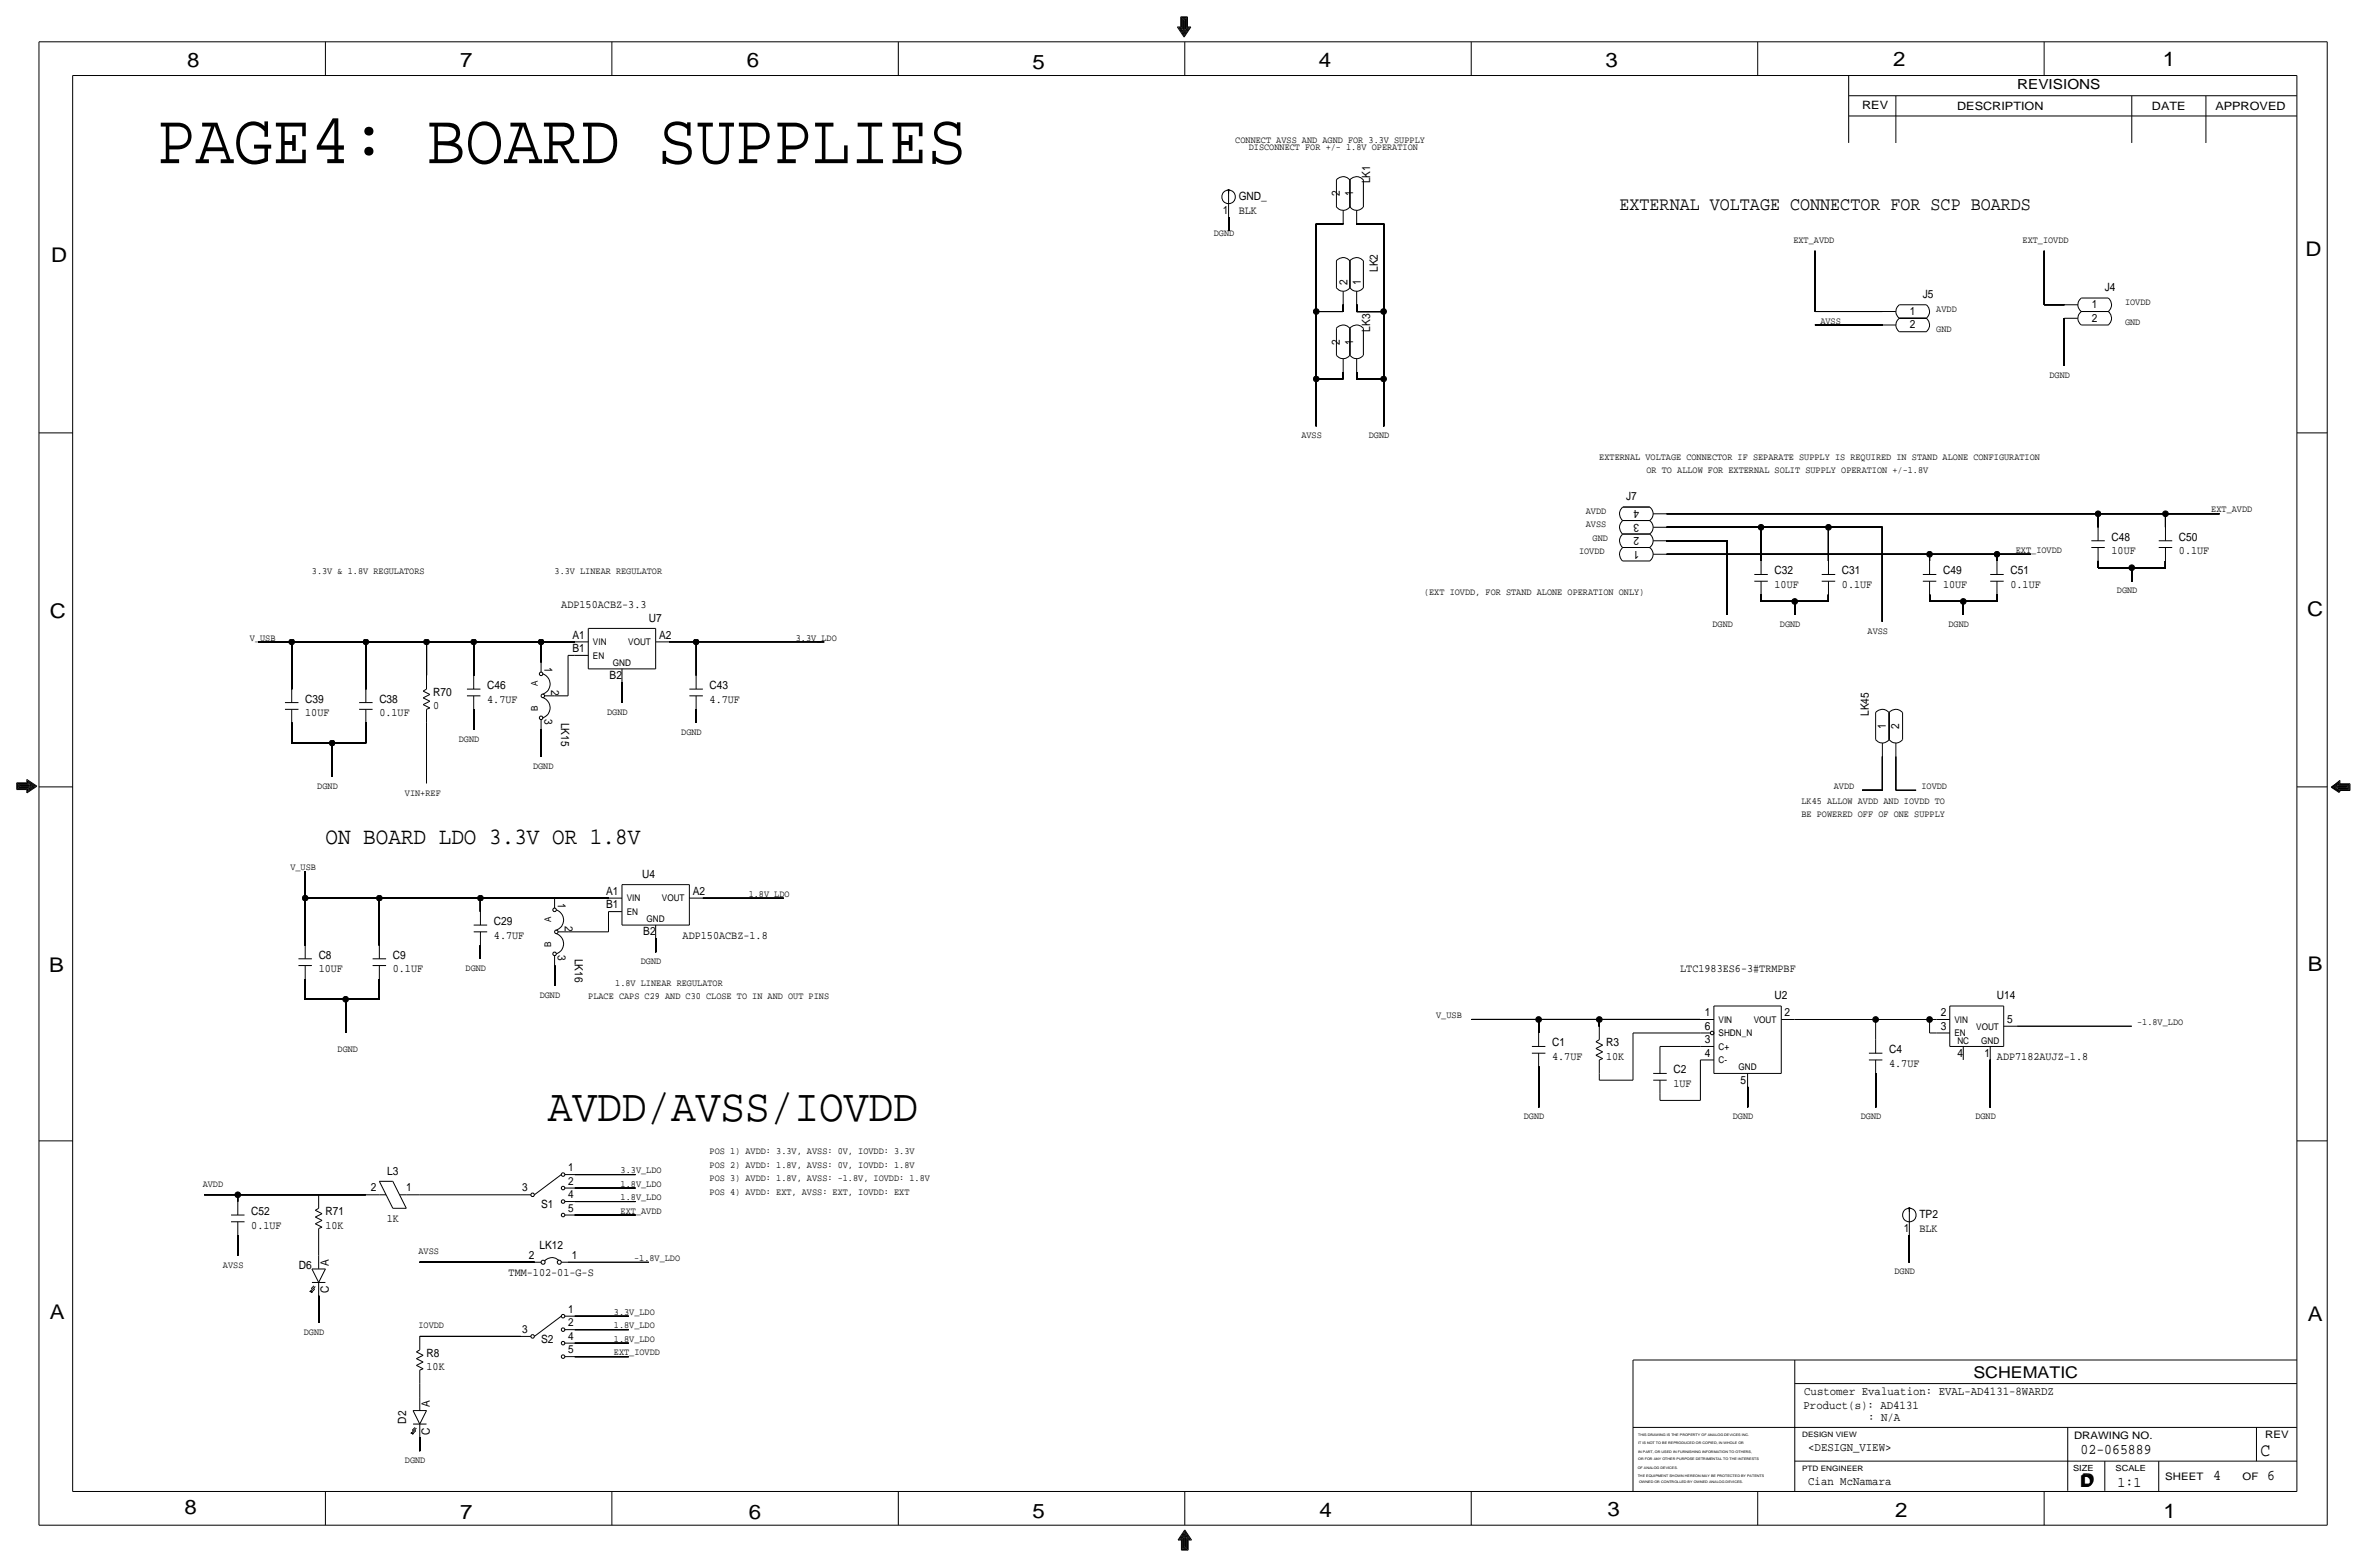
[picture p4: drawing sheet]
<svg xmlns="http://www.w3.org/2000/svg" width="892mm" height="590mm" viewBox="0 0 892 590" stroke-linecap="round" stroke-linejoin="round" font-family="sans-serif">
<defs><g id="words">
<text font-size="27.1" x="59.1" y="61.5">PAGE4: BOARD SUPPLIES</text>
<text font-size="17.4" x="206.5" y="422.1">AVDD/AVSS/IOVDD</text>
<text font-size="8.9" x="122.6" y="318">ON BOARD LDO 3.3V OR 1.8V</text>
<g font-size="7.6">
<text x="70.6" y="25.4">8</text>
<text x="173.4" y="25.4">7</text>
<text x="281.4" y="25.1">6</text>
<text x="389.1" y="26.2">5</text>
<text x="497" y="25.4">4</text>
<text x="605" y="25.1">3</text>
<text x="713.4" y="24.9">2</text>
<text x="815" y="24.9">1</text>
<text x="19.3" y="98.8">D</text>
<text x="868.9" y="96.5">D</text>
<text x="18.7" y="232.7">C</text>
<text x="869.4" y="232.2">C</text>
<text x="869.6" y="365.8">B</text>
<text x="18.5" y="366">B</text>
<text x="18.7" y="496.8">A</text>
<text x="869.6" y="497.6">A</text>
<text x="69.5" y="570.5">8</text>
<text x="173.4" y="572.3">7</text>
<text x="282.1" y="572.3">6</text>
<text x="389.1" y="571.8">5</text>
<text x="497.3" y="571.5">4</text>
<text x="605.7" y="571.2">3</text>
<text x="714.2" y="571.5">2</text>
<text x="815.3" y="572">1</text>
</g>
<text font-size="7.1" x="610.3" y="79.2">EXTERNAL VOLTAGE CONNECTOR FOR SCP BOARDS</text>
<text font-size="7" x="851.9" y="548.4">C</text>
<g font-size="6.1">
<text x="743.7" y="518.9">SCHEMATIC</text>
<text x="783.8" y="560.3">D</text>
<text x="784.3" y="559.8">D</text>
</g>
<g font-size="5.6">
<text x="784" y="547.9">02-065889</text>
<text x="834.1" y="557.5">4</text>
<text x="854.4" y="557.5">6</text>
<text x="798" y="560.1">1:1</text>
</g>
<text font-size="5.2" x="760.2" y="33.5">REVISIONS</text>
<g font-size="4.5">
<text x="679.9" y="525.5">Customer Evaluation: EVAL-AD4131-8WARDZ</text>
<text x="679.7" y="530.9">Product(s): AD4131</text>
<text x="704" y="535.2">: N/A</text>
<text x="681.4" y="546.6">&lt;DESIGN_VIEW&gt;</text>
<text x="681.4" y="559.3">Cian McNamara</text>
</g>
<g font-size="4.3">
<text x="701.8" y="41.1">REV</text>
<text x="737.6" y="41.4">DESCRIPTION</text>
<text x="811" y="41.4">DATE</text>
<text x="834.8" y="41.4">APPROVED</text>
<text x="516.3" y="69.1" transform="rotate(-90 516.3 69.1)">LK1</text>
<text x="466.8" y="75.4">GND_</text>
<text x="504.9" y="74" transform="rotate(-90 504.9 74)">2</text>
<text x="510" y="74" transform="rotate(-90 510 74)">1</text>
<text x="460.9" y="80.5">1</text>
<text x="466.8" y="80.5">BLK</text>
<text x="507.8" y="107.3" transform="rotate(-90 507.8 107.3)">2</text>
<text x="512.9" y="107.3" transform="rotate(-90 512.9 107.3)">1</text>
<text x="519.2" y="102.5" transform="rotate(-90 519.2 102.5)">LK2</text>
<text x="724.6" y="112.3">J5</text>
<text x="793.2" y="109.7">J4</text>
<text x="719.7" y="118.6">1</text>
<text x="788.3" y="116.1">1</text>
<text x="516.3" y="125" transform="rotate(-90 516.3 125)">LK3</text>
<text x="719.7" y="123.7">2</text>
<text x="788.3" y="121.2">2</text>
<text x="504.9" y="129.8" transform="rotate(-90 504.9 129.8)">2</text>
<text x="510" y="129.8" transform="rotate(-90 510 129.8)">1</text>
<text x="612.9" y="188.5">J7</text>
<text x="617.7" y="192.3" transform="rotate(-180 617.7 192.3)">4</text>
<text x="617.7" y="197.4" transform="rotate(-180 617.7 197.4)">3</text>
<text x="617.7" y="202.4" transform="rotate(-180 617.7 202.4)">2</text>
<text x="795.7" y="203.7">C48</text>
<text x="821.1" y="203.7">C50</text>
<text x="617.7" y="207.5" transform="rotate(-180 617.7 207.5)">1</text>
<text x="795.7" y="208.8">10UF</text>
<text x="821.1" y="208.8">0.1UF</text>
<text x="668.7" y="216.4">C32</text>
<text x="668.7" y="221.5">10UF</text>
<text x="694.1" y="216.4">C31</text>
<text x="694.1" y="221.5">0.1UF</text>
<text x="732.2" y="216.4">C49</text>
<text x="732.2" y="221.5">10UF</text>
<text x="757.6" y="216.4">C51</text>
<text x="757.6" y="221.5">0.1UF</text>
<text x="211.5" y="229.1">ADP150ACBZ-3.3</text>
<text x="244.6" y="234.2">U7</text>
<text x="215.7" y="240.5">A1</text>
<text x="215.7" y="245.6">B1</text>
<text x="248.4" y="240.5">A2</text>
<text x="205.2" y="251.1" transform="rotate(90 205.2 251.1)">1</text>
<text x="229.7" y="255.8">B2</text>
<text x="163.3" y="262.1">R70</text>
<text x="183.6" y="259.6">C46</text>
<text x="207.7" y="260" transform="rotate(90 207.7 260)">2</text>
<text x="267.4" y="259.6">C43</text>
<text x="115" y="264.7">C39</text>
<text x="115" y="269.7">10UF</text>
<text x="143" y="264.7">C38</text>
<text x="143" y="269.7">0.1UF</text>
<text x="163.3" y="267.2">0</text>
<text x="183.6" y="264.7">4.7UF</text>
<text x="267.4" y="264.7">4.7UF</text>
<text x="704.3" y="269.7" transform="rotate(-90 704.3 269.7)">LK45</text>
<text x="205.2" y="271" transform="rotate(90 205.2 271)">3</text>
<text x="211.5" y="272.3" transform="rotate(90 211.5 272.3)">LK15</text>
<text x="710.6" y="274.6" transform="rotate(-90 710.6 274.6)">1</text>
<text x="715.7" y="274.6" transform="rotate(-90 715.7 274.6)">2</text>
<text x="242" y="330.7">U4</text>
<text x="210.3" y="340" transform="rotate(90 210.3 340)">1</text>
<text x="228.4" y="337.1">A1</text>
<text x="261.1" y="337.1">A2</text>
<text x="228.4" y="342.1">B1</text>
<text x="186.1" y="348.5">C29</text>
<text x="186.1" y="353.6">4.7UF</text>
<text x="212.8" y="348.9" transform="rotate(90 212.8 348.9)">2</text>
<text x="242.4" y="352.3">B2</text>
<text x="257.3" y="353.6">ADP150ACBZ-1.8</text>
<text x="210.3" y="359.9" transform="rotate(90 210.3 359.9)">3</text>
<text x="120.1" y="361.2">C8</text>
<text x="148" y="361.2">C9</text>
<text x="216.6" y="361.2" transform="rotate(90 216.6 361.2)">LK16</text>
<text x="120.1" y="366.3">10UF</text>
<text x="148" y="366.3">0.1UF</text>
<text x="633.2" y="366.3">LTC1983ES6-3#TRMPBF</text>
<text x="668.7" y="376.4">U2</text>
<text x="752.6" y="376.4">U14</text>
<text x="642.5" y="382.8">1</text>
<text x="672.5" y="382.8">2</text>
<text x="731.4" y="382.8">2</text>
<text x="642.5" y="387.9">6</text>
<text x="731.4" y="387.9">3</text>
<text x="756.4" y="385.3">5</text>
<text x="584.9" y="394.2">C1</text>
<text x="605.2" y="394.2">R3</text>
<text x="642.5" y="392.9">3</text>
<text x="584.9" y="399.3">4.7UF</text>
<text x="605.2" y="399.3">10K</text>
<text x="642.5" y="398">4</text>
<text x="711.9" y="396.7">C4</text>
<text x="711.9" y="401.8">4.7UF</text>
<text x="737.7" y="398">4</text>
<text x="747.9" y="398">1</text>
<text x="752.6" y="399.3">ADP7182AUJZ-1.8</text>
<text x="630.6" y="404.4">C2</text>
<text x="630.6" y="409.4">1UF</text>
<text x="655.9" y="408.2">5</text>
<text x="145.9" y="442.5">L3</text>
<text x="139.8" y="448.8">2</text>
<text x="153.1" y="448.8">1</text>
<text x="203.9" y="455.2">S1</text>
<text x="94.7" y="457.7">C52</text>
<text x="122.6" y="457.7">R71</text>
<text x="145.7" y="460.2">1K</text>
<text x="723.3" y="459">TP2</text>
<text x="94.7" y="462.8">0.1UF</text>
<text x="122.6" y="462.8">10K</text>
<text x="717.4" y="464.1">1</text>
<text x="723.3" y="464.1">BLK</text>
<text x="203.3" y="470.4">LK12</text>
<text x="112.6" y="478">D6</text>
<text x="123.9" y="476.8" transform="rotate(-90 123.9 476.8)">A</text>
<text x="199.2" y="474.2">2</text>
<text x="215.5" y="474.2">1</text>
<text x="191.7" y="480.6">TMM-102-01-G-S</text>
<text x="123.9" y="487.1" transform="rotate(-90 123.9 487.1)">C</text>
<text x="203.9" y="506">S2</text>
<text x="160.7" y="511">R8</text>
<text x="160.7" y="516.1">10K</text>
<text x="162" y="530.1" transform="rotate(-90 162 530.1)">A</text>
<text x="153.1" y="536.4" transform="rotate(-90 153.1 536.4)">D2</text>
<text x="162" y="540.5" transform="rotate(-90 162 540.5)">C</text>
</g>
<g font-size="4.2">
<text x="214.1" y="441.2">1</text>
<text x="196.7" y="448.8">3</text>
<text x="214.1" y="446.3">2</text>
<text x="214.1" y="451.4">4</text>
<text x="214.1" y="456.4">5</text>
<text x="214.1" y="494.5">1</text>
<text x="196.7" y="502.2">3</text>
<text x="214.1" y="499.6">2</text>
<text x="214.1" y="509.8">5</text>
<text x="214.1" y="504.7">4</text>
</g>
<g font-size="3.9">
<text x="781.6" y="542.1">DRAWING NO.</text>
<text x="853.6" y="541.8">REV</text>
<text x="816" y="557.4">SHEET</text>
<text x="845.1" y="557.5">OF</text>
</g>
<g font-size="3.6">
<text x="465.5" y="53.8">CONNECT AVSS AND AGND FOR 3.3V SUPPLY</text>
<text x="470.6" y="56.4">DISCONNECT FOR +/- 1.8V OPERATION</text>
<text x="457.4" y="88.9">DGND</text>
<text x="675.8" y="91.4">EXT_AVDD</text>
<text x="762.2" y="91.4">EXT_IOVDD</text>
<text x="729.7" y="117.3">AVDD</text>
<text x="800.8" y="114.8">IOVDD</text>
<text x="686" y="121.9">AVSS</text>
<text x="729.7" y="125">GND</text>
<text x="800.8" y="122.4">GND</text>
<text x="772.4" y="142.2">DGND</text>
<text x="490.4" y="165.1">AVSS</text>
<text x="515.8" y="165.1">DGND</text>
<text x="602.7" y="173.2">EXTERNAL VOLTAGE CONNECTOR IF SEPARATE SUPPLY IS REQUIRED IN STAND ALONE CONFIGURATION</text>
<text x="620.5" y="178.3">OR TO ALLOW FOR EXTERNAL SOLIT SUPPLY OPERATION +/-1.8V</text>
<text x="597.6" y="193.5">AVDD</text>
<text x="833.3" y="193">EXT_AVDD</text>
<text x="597.6" y="198.6">AVSS</text>
<text x="600.2" y="203.7">GND</text>
<text x="595.1" y="208.8">IOVDD</text>
<text x="759.7" y="208.3">EXT_IOVDD</text>
<text x="117.6" y="216.4">3.3V &amp; 1.8V REGULATORS</text>
<text x="209" y="216.4">3.3V LINEAR REGULATOR</text>
<text x="536.7" y="224">(EXT IOVDD, FOR STAND ALONE OPERATION ONLY)</text>
<text x="797.8" y="223.5">DGND</text>
<text x="645.4" y="236.2">DGND</text>
<text x="670.8" y="236.2">DGND</text>
<text x="703.8" y="238.8">AVSS</text>
<text x="734.3" y="236.2">DGND</text>
<text x="94.2" y="241.3">V_USB</text>
<text x="299.9" y="241.3">3.3V_LDO</text>
<text x="228.8" y="269.2">DGND</text>
<text x="172.9" y="279.4">DGND</text>
<text x="256.7" y="276.9">DGND</text>
<text x="200.9" y="289.6">DGND</text>
<text x="119.6" y="297.2">DGND</text>
<text x="152.6" y="299.7">VIN+REF</text>
<text x="691.1" y="297.2">AVDD</text>
<text x="724.1" y="297.2">IOVDD</text>
<text x="678.9" y="302.8">LK45 ALLOW AVDD AND IOVDD TO</text>
<text x="678.9" y="307.8">BE POWERED OFF OF ONE SUPPLY</text>
<text x="109.4" y="327.7">V_USB</text>
<text x="282.1" y="337.8">1.8V_LDO</text>
<text x="175.5" y="365.8">DGND</text>
<text x="241.5" y="363.2">DGND</text>
<text x="231.9" y="371.3">1.8V LINEAR REGULATOR</text>
<text x="203.4" y="375.9">DGND</text>
<text x="221.7" y="376.4">PLACE CAPS C29 AND C30 CLOSE TO IN AND OUT PINS</text>
<text x="541.2" y="383.5">V_USB</text>
<text x="805.4" y="386.1">-1.8V_LDO</text>
<text x="127.2" y="396.2">DGND</text>
<text x="574.2" y="421.6">DGND</text>
<text x="653" y="421.6">DGND</text>
<text x="701.2" y="421.6">DGND</text>
<text x="744.4" y="421.6">DGND</text>
<text x="267.4" y="434.8">POS 1) AVDD: 3.3V, AVSS: 0V, IOVDD: 3.3V</text>
<text x="233.9" y="442">3.3V_LDO</text>
<text x="267.4" y="439.9">POS 2) AVDD: 1.8V, AVSS: 0V, IOVDD: 1.8V</text>
<text x="76.4" y="447">AVDD</text>
<text x="233.9" y="447">1.8V_LDO</text>
<text x="267.4" y="445">POS 3) AVDD: 1.8V, AVSS: -1.8V, IOVDD: 1.8V</text>
<text x="233.9" y="452.1">1.8V_LDO</text>
<text x="267.4" y="450.1">POS 4) AVDD: EXT, AVSS: EXT, IOVDD: EXT</text>
<text x="233.9" y="457.2">EXT_AVDD</text>
<text x="157.7" y="472.4">AVSS</text>
<text x="84" y="477.5">AVSS</text>
<text x="239" y="475">-1.8V_LDO</text>
<text x="713.9" y="480.1">DGND</text>
<text x="231.3" y="495.3">3.3V_LDO</text>
<text x="114.5" y="502.9">DGND</text>
<text x="157.7" y="500.4">IOVDD</text>
<text x="231.3" y="500.4">1.8V_LDO</text>
<text x="231.3" y="505.5">1.8V_LDO</text>
<text x="231.3" y="510.5">EXT_IOVDD</text>
<text x="152.6" y="551.2">DGND</text>
</g>
<g font-size="3.5">
<text x="223.5" y="243.1">VIN</text>
<text x="236.7" y="243.1">VOUT</text>
<text x="223.5" y="248.2">EN</text>
<text x="231" y="251">GND</text>
<text x="202.6" y="258.3" transform="rotate(-90 202.6 258.3)">A</text>
<text x="202.6" y="268" transform="rotate(-90 202.6 268)">B</text>
<text x="236.2" y="339.6">VIN</text>
<text x="249.4" y="339.6">VOUT</text>
<text x="207.7" y="347.2" transform="rotate(-90 207.7 347.2)">A</text>
<text x="236.2" y="344.7">EN</text>
<text x="243.7" y="347.5">GND</text>
<text x="207.7" y="356.9" transform="rotate(-90 207.7 356.9)">B</text>
<text x="647.6" y="385.3">VIN</text>
<text x="660.9" y="385.3">VOUT</text>
<text x="736.5" y="385.3">VIN</text>
<text x="744.7" y="387.9">VOUT</text>
<text x="647.6" y="390.4">SHDN_N</text>
<text x="647.6" y="395.5">C+</text>
<text x="736.5" y="390.4">EN</text>
<text x="737.6" y="393.4">NC</text>
<text x="746.6" y="393.4">GND</text>
<text x="647.6" y="400.6">C-</text>
<text x="655.1" y="403.1">GND</text>
</g>
<g font-size="3.2">
<text x="781.3" y="554">SIZE</text>
<text x="797.3" y="554">SCALE</text>
</g>
<g font-size="2.8">
<text x="679.1" y="541.3">DESIGN VIEW</text>
<text x="679.1" y="554">PTD ENGINEER</text>
</g>
<g font-size="1.3">
<text x="617.3" y="543.9">IT IS NOT TO BE REPRODUCED OR COPIED, IN WHOLE OR</text>
<text x="617.3" y="541.1">THIS DRAWING IS THE PROPERTY OF ANALOG DEVICES INC.</text>
<text x="617.3" y="550">OR FOR ANY OTHER PURPOSE DETRIMENTAL TO THE INTERESTS</text>
<text x="617.3" y="547.2">IN PART, OR USED IN FURNISHING INFORMATION TO OTHERS,</text>
<text x="617.2" y="553.2">OF ANALOG DEVICES.</text>
<text x="617.2" y="556.3">THE EQUIPMENT SHOWN HEREON MAY BE PROTECTED BY PATENTS</text>
<text x="617.7" y="558.8">OWNED OR CONTROLLED BY OWNED ANALOG DEVICES.</text>
</g>
</g></defs>
<!-- layer: Nets -->
<g fill="none" stroke="#000" stroke-width=".38">
<path d="M463 81.8v5.1zM496 84.3v33zM496 84.3h10.2zM511.3 84.3h10.1zM521.4 84.3v33zM684 94.5v22.8zM770.3 94.5v20.3zM496 117.3v25.4zM496 117.3h10.2zM506.2 114.8v2.5zM511.3 114.8v2.5zM511.3 117.3h10.1z"/>
<path d="M521.4 117.3v25.4zM684 117.3h25.4zM770.3 114.8h7.7zM778 119.9v17.8zM684 122.4h25.4zM496 142.7v17.8zM496 142.7h10.2zM506.2 140.2v2.5zM511.3 140.2v2.5zM511.3 142.7h10.1zM521.4 142.7v17.8zM628.1 193.5h162.6z"/>
<path d="M628.1 198.6h35.6zM663.7 198.6v12.7zM663.7 198.6h25.4zM689.1 198.6v12.7zM689.1 198.6h20.3zM709.4 198.6v35.6zM790.7 193.5v5.1zM790.7 193.5h25.4zM816.1 193.5v5.1zM816.1 193.5h20.3zM628.1 203.7h22.9zM628.1 208.8h99.1z"/>
<path d="M651 203.7v27.9zM727.2 208.8v2.5zM727.2 208.8h25.4zM752.6 208.8v2.5zM752.6 208.8h12.7zM790.7 211.3v2.6zM790.7 213.9h12.7zM803.4 213.9v5zM803.4 213.9h12.7zM816.1 211.3v2.6zM663.7 224v2.6zM663.7 226.6h12.7z"/>
<path d="M676.4 226.6v5zM676.4 226.6h12.7zM689.1 224v2.6zM727.2 224v2.6zM727.2 226.6h12.7zM739.9 226.6v5zM739.9 226.6h12.7zM752.6 224v2.6zM97.2 241.8h12.7zM109.9 241.8v17.8zM109.9 241.8h28zM137.9 241.8v17.8z"/>
<path d="M137.9 241.8h22.8zM160.7 241.8v12.7zM160.7 241.8h17.8zM178.5 241.8v12.7zM178.5 241.8h25.4zM203.9 241.8v7.6zM203.9 241.8h12.7zM214.1 246.9h2.5zM214.1 246.9v15.2zM234.4 257v7.7zM252.2 241.8h10.1zM262.3 241.8v12.7z"/>
<path d="M262.3 241.8h48.3zM109.9 272.3v7.6zM109.9 279.9h15.3zM125.2 279.9v12.7zM125.2 279.9h12.7zM137.9 272.3v7.6zM160.7 272.3v22.8zM178.5 267.2v7.6zM203.9 274.8v10.2zM209 262.1h5.1zM262.3 267.2v5.1zM701.8 297.7h7.6z"/>
<path d="M709.4 285v12.7zM714.5 285v12.7zM714.5 297.7h7.6zM115 338.3v17.8zM115 328.2v10.1zM115 338.3h28zM143 338.3v17.8zM143 338.3h38.1zM181.1 338.3v5.1zM181.1 338.3h27.9zM209 338.3h20.3zM264.9 338.3h30.5z"/>
<path d="M181.1 356.1v5.1zM214.1 351h15.2zM229.3 343.4v7.6zM247.1 353.6v5zM115 368.8v7.6zM115 376.4h15.3zM130.3 376.4v12.7zM130.3 376.4h12.7zM143 368.8v7.6zM209 363.7v7.6zM554.4 384h25.4zM579.8 384v5.1z"/>
<path d="M579.8 384h22.9zM602.7 384v2.6zM602.7 384h38.1zM615.4 389.1v17.8zM615.4 389.1h25.4zM625.6 394.2v5.1zM625.6 394.2h15.2zM640.8 399.3v15.2zM676.4 384h30.4zM706.8 384v7.7zM706.8 384h20.4zM727.2 389.1h2.5z"/>
<path d="M727.2 384v5.1zM727.2 384h2.5zM750 399.3v17.8zM760.2 386.6h43.2zM579.8 401.8v15.3zM602.7 404.4v2.5zM602.7 406.9h12.7zM625.6 412v2.5zM625.6 414.5h15.2zM658.6 409.4v7.7zM706.8 404.4v12.7zM76.9 450.1h12.7z"/>
<path d="M89.6 450.1v2.5zM89.6 450.1h30.5zM120.1 450.1h17.8zM158.2 450.1h38.1zM216.6 447.5h22.9zM216.6 452.6h22.9zM216.6 442.5h22.9zM216.6 457.7h22.9zM89.6 465.3v7.6zM120.1 467.9v5zM158.2 475.5h43.2zM214.1 475.5h30.5z"/>
<path d="M719.5 465.3v10.2zM120.1 488.2v10.1zM216.6 495.8h20.3zM158.2 503.4h38.1zM216.6 506h20.3zM216.6 500.9h20.3zM216.6 511h20.3zM158.2 521.2v5.1zM158.2 541.5v5.1z"/>
</g>
<g fill="#000" stroke="#000" stroke-width=".38">
<circle cx="496" cy="117.3" r="1.07"/>
<circle cx="521.4" cy="117.3" r="1.07"/>
<circle cx="496" cy="142.7" r="1.07"/>
<circle cx="521.4" cy="142.7" r="1.07"/>
<circle cx="663.7" cy="198.6" r="1.07"/>
<circle cx="689.1" cy="198.6" r="1.07"/>
<circle cx="790.7" cy="193.5" r="1.07"/>
<circle cx="816.1" cy="193.5" r="1.07"/>
<circle cx="727.2" cy="208.8" r="1.07"/>
<circle cx="752.6" cy="208.8" r="1.07"/>
<circle cx="803.4" cy="213.9" r="1.07"/>
<circle cx="676.4" cy="226.6" r="1.07"/>
<circle cx="739.9" cy="226.6" r="1.07"/>
<circle cx="109.9" cy="241.8" r="1.07"/>
<circle cx="137.9" cy="241.8" r="1.07"/>
<circle cx="160.7" cy="241.8" r="1.07"/>
<circle cx="178.5" cy="241.8" r="1.07"/>
<circle cx="203.9" cy="241.8" r="1.07"/>
<circle cx="262.3" cy="241.8" r="1.07"/>
<circle cx="125.2" cy="279.9" r="1.07"/>
<circle cx="115" cy="338.3" r="1.07"/>
<circle cx="143" cy="338.3" r="1.07"/>
<circle cx="181.1" cy="338.3" r="1.07"/>
<circle cx="130.3" cy="376.4" r="1.07"/>
<circle cx="579.8" cy="384" r="1.07"/>
<circle cx="602.7" cy="384" r="1.07"/>
<circle cx="706.8" cy="384" r="1.07"/>
<circle cx="727.2" cy="384" r="1.07"/>
<circle cx="89.6" cy="450.1" r="1.07"/>
</g>
<!-- layer: Components -->
<g fill="none" stroke="#000" stroke-width=".38">
<path d="M463 71.6v10.2zM463 71.6v1.3zM503.6 67.8a3.2 3.2 0 0 1 5.1 0M503.6 67.8v10.2zM503.6 78a3.1 3.1 0 0 0 5.1 0M506.2 79.2v5.1zM508.7 67.8a3.2 3.2 0 0 1 5.1 0M508.7 67.8v10.2zM508.7 78a3.1 3.1 0 0 0 5 0M511.3 79.2v5.1zM513.8 67.8v10.2zM503.6 98.3a3.2 3.2 0 0 1 5.1 0"/>
<path d="M503.6 98.3v10.2zM508.7 98.3a3.2 3.2 0 0 1 5.1 0M508.7 98.3v10.2zM513.8 98.3v10.2zM503.6 108.5a3.1 3.1 0 0 0 5.1 0M506.2 109.7v5.1zM508.7 108.5a3.1 3.1 0 0 0 5 0M511.3 109.7v5.1zM709.4 117.3h5.1zM715.7 119.9h10.2zM715.7 114.8h10.2zM715.7 114.9a3.2 3.2 0 0 0 0 5 3.1 3.1 0 0 0 0 5.1"/>
<path d="M725.9 114.8a3.2 3.2 0 0 1 0 5.1 3.2 3.2 0 0 1 0 5.1M778 119.9h5zM778 114.8h5zM784.3 117.3h10.2zM784.3 112.3h10.2zM784.3 112.3a3.2 3.2 0 0 0 0 5.1 3.1 3.1 0 0 0 0 5M794.5 112.3a3.2 3.2 0 0 1 0 5 3.2 3.2 0 0 1 0 5.2M503.6 123.7a3.2 3.2 0 0 1 5.1 0M503.6 123.7v10.2zM503.6 133.9a3.1 3.1 0 0 0 5.1 0M506.2 135.1v5.1zM508.7 123.7a3.2 3.2 0 0 1 5.1 0"/>
<path d="M508.7 123.7v10.2zM508.7 133.9a3.1 3.1 0 0 0 5 0M511.3 135.1v5.1zM513.8 123.7v10.2zM709.4 122.4h5.1zM715.7 125h10.2zM784.3 122.4h10.2zM611.5 196.1a3.3 3.3 0 0 0 0 5.1M611.5 191a3.3 3.3 0 0 0 0 5.1M611.6 191h10.1zM611.6 196.1h10.1zM621.7 191.1a3.1 3.1 0 0 1 0 5"/>
<path d="M621.7 196.1a3.1 3.1 0 0 1 0 5.1M623 193.5h5.1zM623 198.6h5.1zM790.7 198.6v5.1zM816.1 198.6v5.1zM611.5 201.2a3.3 3.3 0 0 0 0 5.1M611.5 206.2a3.3 3.3 0 0 0 0 5.2M611.6 206.2h10.1zM611.6 201.2h10.1zM611.6 211.3h10.1zM621.7 201.2a3.1 3.1 0 0 1 0 5M621.7 206.3a3.1 3.1 0 0 1 0 5"/>
<path d="M623 203.7h5.1zM623 208.8h5.1zM661.1 216.4h5.1zM661.1 218.9h5.1zM663.7 218.9v5.1zM663.7 211.3v5.1zM686.5 216.4h5.1zM686.5 218.9h5.1zM689.1 218.9v5.1zM689.1 211.3v5.1zM724.6 216.4h5.1zM724.6 218.9h5.1z"/>
<path d="M727.2 218.9v5.1zM727.2 211.3v5.1zM750 216.4h5.1zM750 218.9h5.1zM752.6 218.9v5.1zM752.6 211.3v5.1zM788.1 203.7h5.1zM788.1 206.2h5.1zM790.7 206.2v5.1zM813.5 203.7h5.1zM813.5 206.2h5.1zM816.1 206.2v5.1z"/>
<path d="M221.7 236.7h25.4zM221.7 236.7v15.3zM247.1 236.7v15.3zM109.9 259.6v5.1zM137.9 259.6v5.1zM160.7 254.5v5.1zM176 259.6h5.1zM178.5 254.5v5.1zM203.9 249.4v3.8zM204.5 253.8a4 4 0 0 1 2.8 3.9 4 4 0 0 1-2.8 3.8M216.6 246.9h5.1zM216.6 241.8h5.1z"/>
<path d="M221.7 252h25.4zM234.4 252v5zM247.1 241.8h5.1zM259.8 259.6h5.1zM262.3 254.5v5.1zM107.4 264.7h5.1zM107.4 267.2h5.1zM109.9 267.2v5.1zM135.3 264.7h5.1zM135.3 267.2h5.1zM137.9 267.2v5.1zM159.5 260.3l1.2-.7z"/>
<path d="M159.5 260.3l2.5 1.3zM159.5 262.9l2.5-1.3zM159.5 262.9l2.5 1.3zM159.5 265.4l2.5-1.2zM159.5 265.4l2.5 1.3zM160.7 267.2v5.1zM160.7 267.2l1.3-.5zM176 262.1h5.1zM178.5 262.1v5.1zM203.9 271.1v3.7zM204.5 262.8a4 4 0 0 1 2.8 3.8 4 4 0 0 1-2.8 3.9M205.2 262.1h3.8z"/>
<path d="M259.8 262.1h5.1zM262.3 262.1v5.1zM706.8 268.5a3.2 3.2 0 0 1 5.1 0 3.2 3.2 0 0 1 5.1 0M706.8 268.5v10.1zM706.8 278.6a3.2 3.2 0 0 0 5.1 0 3.1 3.1 0 0 0 5 0M709.4 279.9v5.1zM711.9 268.5v10.1zM714.5 279.9v5.1zM717 268.5v10.1zM209 338.3v3.8zM229.3 338.3h5.1zM234.4 333.2h25.4z"/>
<path d="M234.4 333.2v15.3zM259.8 338.3h5.1zM259.8 333.2v15.3zM115 356.1v5.1zM143 356.1v5.1zM178.5 348.5h5.1zM178.5 351h5.1zM181.1 351v5.1zM181.1 343.4v5.1zM209 360v3.7zM209.6 351.7a4 4 0 0 1 2.8 3.8 4 4 0 0 1-2.8 3.9M209.6 342.7a4 4 0 0 1 2.8 3.9 4 4 0 0 1-2.8 3.8"/>
<path d="M210.3 351h3.8zM229.3 343.4h5.1zM234.4 348.5h25.4zM247.1 348.5v5.1zM112.5 361.2h5.1zM112.5 363.7h5.1zM115 363.7v5.1zM140.4 361.2h5.1zM140.4 363.7h5.1zM143 363.7v5.1zM645.9 379h25.4zM645.9 379v25.4z"/>
<path d="M671.3 379v25.4zM734.8 379h20.3zM734.8 379v15.2zM755.1 379v15.2zM577.3 394.2h5.1zM577.3 396.7h5.1zM579.8 396.7v5.1zM579.8 389.1v5.1zM601.4 392.4l1.3-.7zM601.4 392.4l2.6 1.3zM601.4 395l2.6-1.3zM601.4 395l2.6 1.2z"/>
<path d="M601.4 397.5l2.6-1.3zM601.4 397.5l2.6 1.3zM602.7 399.3v5.1zM602.7 386.6v5.1zM602.7 399.3l1.3-.5zM625.6 399.3v5.1zM640.8 384h5.1zM640.8 389.1h3.8zM640.8 394.2h5.1zM640.8 399.3h5.1zM671.3 384h5.1zM704.3 396.7h5.1z"/>
<path d="M704.3 399.3h5.1zM706.8 399.3v5.1zM706.8 391.7v5zM729.7 384h5.1zM729.7 389.1h5.1zM734.8 394.2h20.3zM739.9 394.2v5.1zM750 394.2v5.1zM755.1 386.6h5.1zM623 404.4h5.1zM623 406.9h5.1zM625.6 406.9v5.1z"/>
<path d="M645.9 404.4h25.4zM658.6 404.4v5zM87.1 457.7h5.1zM89.6 452.6v5.1zM118.8 455.9l1.3-.7zM118.8 455.9l2.6 1.3zM118.8 458.5l2.6-1.3zM118.8 458.5l2.6 1.2zM120.1 450.1v5.1zM137.9 450.1h5.1zM143 450.1h2.5zM143 445l5 10.2z"/>
<path d="M143 445h5zM148 445l5.1 10.2zM148 455.2h5.1zM150.6 450.1h2.5zM153.1 450.1h5.1zM196.3 450.1h3.8zM201.4 450.1l10.1-7.6zM212.9 457.7h3.7zM212.9 452.6h3.7zM212.9 447.5h3.7zM212.9 442.5h3.7zM719.5 455.2v10.1z"/>
<path d="M719.5 455.2v1.3zM87.1 460.2h5.1zM89.6 460.2v5.1zM117.6 478l2.5 5.1zM117.6 478h5zM118.8 461l2.6-1.3zM118.8 461l2.6 1.3zM120.1 462.8v5.1zM120.1 462.8l1.3-.5zM120.1 472.9v5.1zM122.6 478l-2.5 5.1zM201.4 475.5h2.5z"/>
<path d="M210.5 474.8a3.6 3.6 0 0 0-5.3 .2M211.5 475.5h2.6zM116.8 486.7l.5-.3zM117 486.2l-.2 .5zM117.3 485.4l1-1zM117.3 485.4l.5 .2zM117.3 486.9l1.3-1.3zM117.3 486.9l.5-.2zM117.6 483.1h5zM117.6 486.4l-.3 .5zM117.8 485.6l-1 1.1zM118.1 485.4l.5 .2z"/>
<path d="M118.8 484.6l-.7 .8zM120.1 483.1v5.1zM212.9 495.8h3.7zM156.9 509.3l1.3-.8zM156.9 509.3l2.6 1.2zM156.9 511.8l2.6-1.3zM156.9 511.8l2.6 1.3zM156.9 514.4l2.6-1.3zM156.9 514.4l2.6 1.2zM158.2 516.1v5.1zM158.2 503.4v5.1zM158.2 516.1l1.3-.5z"/>
<path d="M196.3 503.4h3.8zM201.4 503.4l10.1-7.6zM212.9 511h3.7zM212.9 506h3.7zM212.9 500.9h3.7zM155.1 539.5l-.2 .5zM155.4 538.7l1-1zM155.4 538.7l.5 .3zM155.7 536.4h5zM155.7 531.4l2.5 5zM155.7 531.4h5zM155.7 539.8l-.3 .5z"/>
<path d="M155.9 539l-1 1zM156.2 538.7l.5 .3zM156.9 538l-.7 .7zM158.2 526.3v5zM158.2 536.4v5.1zM160.7 531.4l-2.5 5zM154.9 540l.5-.2zM155.4 540.3l1.3-1.3zM155.4 540.3l.5-.3z"/>
<circle cx="463" cy="74.2" r="2.56"/>
<circle cx="203.9" cy="253.9" r=".67"/>
<circle cx="203.9" cy="270.4" r=".67"/>
<circle cx="204.6" cy="262.1" r=".67"/>
<circle cx="209" cy="359.3" r=".67"/>
<circle cx="209" cy="342.8" r=".67"/>
<circle cx="209.7" cy="351" r=".67"/>
<circle cx="645.2" cy="389.1" r=".67"/>
<circle cx="200.7" cy="450.1" r=".67"/>
<circle cx="212.2" cy="452.6" r=".67"/>
<circle cx="212.2" cy="447.6" r=".67"/>
<circle cx="212.2" cy="457.7" r=".67"/>
<circle cx="212.2" cy="442.5" r=".67"/>
<circle cx="719.5" cy="457.7" r="2.56"/>
<circle cx="204.7" cy="475.5" r=".77"/>
<circle cx="210.8" cy="475.5" r=".77"/>
<circle cx="212.2" cy="495.8" r=".67"/>
<circle cx="200.7" cy="503.4" r=".67"/>
<circle cx="212.2" cy="511.1" r=".67"/>
<circle cx="212.2" cy="506" r=".67"/>
<circle cx="212.2" cy="500.9" r=".67"/>
</g>
<path d="M462.8 71.5h.4v.3h-.4zM719.3 455h.4v.3h-.4z" fill="#000" stroke="#000" stroke-width=".38"/>
<!-- layer: Page Border and Title Block -->
<g fill="none" stroke="#000" stroke-width=".38">
<path d="M14.7 15.7v558.8zM14.7 15.7h862.3zM122.6 15.7v12.7zM230.6 15.7v12.7zM338.5 15.7v12.7zM443.7 10.2h1.3zM443.7 10.2l2.5 3.8zM444.2 10.4h1zM444.2 10.4l2 3.1zM444.7 10.7h.8zM444.7 10.7l1.5 2.3zM445 6.4h2.5z"/>
<path d="M445 6.4v3.8zM445.2 10.9l1 1.5zM445.2 10.9h.5zM445.2 6.6h2zM445.2 6.6v3.8zM445.5 6.9h1.5zM445.5 6.9v3.8zM445.7 7.1h1zM445.7 11.2h.3zM445.7 11.2l.5 .7zM445.7 7.1v3.8zM446 7.4h.5z"/>
<path d="M446 7.4v3.8zM446.2 7.6v4.1zM446.5 15.7v12.7zM446.5 11.2h.2zM446.5 7.4v3.8zM446.7 11.2l-.5 .7zM446.7 7.1v3.8zM446.7 10.9h.5zM447 6.9v3.8zM447 10.7h.8zM447.2 10.4h1.1zM447.2 10.9l-1 1.5z"/>
<path d="M447.2 6.6v3.8zM447.5 6.4v3.8zM447.5 10.2h1.3zM447.8 10.7l-1.6 2.3zM448.3 10.4l-2.1 3.1zM448.8 10.2l-2.6 3.8zM554.4 15.7v12.7zM662.4 15.7v12.7zM770.3 15.7v12.7zM877 15.7v558.8zM27.4 28.4h838.2zM27.4 28.4v533.4z"/>
<path d="M696.7 28.4v25.4zM696.7 36.1h168.9zM714.5 36.1v17.7zM803.4 36.1v17.7zM831.3 36.1v17.7zM865.6 28.4v533.4zM696.7 43.7h168.9zM14.7 163.1h12.7zM865.6 163.1h11.4zM6.3 297.4h3.8zM6.3 294.9v2.5zM6.3 294.9h3.8z"/>
<path d="M6.6 295.1h3.8zM6.6 295.1v2.1zM6.6 297.2h3.8zM6.8 295.4h3.8zM6.8 295.4v1.5zM6.8 296.9h3.8zM7.1 295.7h3.8zM7.1 295.7v1zM7.1 296.7h3.8zM7.3 295.9h3.8zM7.3 295.9v.5zM7.3 296.4h3.8z"/>
<path d="M7.6 296.2h4zM10.1 293.6l3.8 2.6zM10.1 298.7l3.8-2.5zM10.1 293.6v1.3zM10.1 297.4v1.3zM10.4 294.1l3 2.1zM10.4 298.2l3-2zM10.4 297.2v1zM10.4 294.1v1zM10.6 294.6l2.3 1.6zM10.6 297.7l2.3-1.5zM10.6 296.9v.8z"/>
<path d="M10.6 294.6v.8zM10.9 297.2l1.5-1zM10.9 295.1l1.5 1.1zM10.9 296.7v.5zM10.9 295.1v.6zM11.1 296.7l.8-.5zM11.1 295.7l.8 .5zM11.1 296.4v.3zM11.1 295.7v.2zM14.7 296.4h12.7zM865.6 296.4h11.4zM878.5 296.5l3 2.1z"/>
<path d="M878.5 296.5l3-2zM878.7 296.5l3.1-2.5zM878.7 296.5l3.1 1.8zM879 296.5l2.3 1.5zM879 296.5l2.3-1.5zM879.5 296.5l1.5 1zM879.5 296.5l1.5-1zM880 296.5l.8 .5zM880 296.5l.8-.5zM880.3 296.5h4zM880.8 296.8v.2zM880.8 296v.3z"/>
<path d="M880.8 296.8h3.8zM880.8 296.3h3.8zM881 297v.5zM881 295.5v.5zM881 297h3.8zM881 296h3.8zM881.3 297.3v.7zM881.3 295v.8zM881.3 297.3h3.8zM881.3 295.8h3.8zM881.5 297.5v1.1zM881.5 294.5v1z"/>
<path d="M881.5 297.5h3.8zM881.5 295.5h3.8zM881.8 294v1.2zM881.8 297.8v.5zM881.8 295.2h3.8zM881.8 297.8h3.8zM884.6 296.3v.5zM884.8 296v1zM885.1 295.8v1.5zM885.3 295.5v2zM885.6 295.2v2.6zM14.7 429.8h12.7z"/>
<path d="M865.6 429.8h11.4zM615.4 512.3v49.5zM615.4 512.3h250.2zM676.4 512.3v49.5zM615.4 537.7h250.2zM676.4 521.2h189.2zM779.2 537.7v23.9zM850.3 537.7v12.7zM676.4 550.4h189.2zM793.2 550.4v11.2zM813.5 550.4v11.4zM14.7 574.5h862.3z"/>
<path d="M27.4 561.8h838.2zM122.6 561.8v12.7zM230.6 561.8v12.7zM338.5 561.8v12.7zM444.4 579.9h1.1zM445 579.6h.7zM445.5 579.4h.5zM445.5 579.9v3.8zM445.7 579.6v3.8zM446 579.1h.2zM446 579.4v3.8zM446.2 579.1v3.8z"/>
<path d="M446.5 577.9l1 1.5zM446.5 577.9l-1 1.5zM446.5 578.4l.5 .7zM446.5 578.4l-.5 .7zM446.5 578.6v4.1zM446.5 577.3l-1.5 2.3zM446.5 577.3l1.5 2.3zM446.5 576.3l2.5 3.8zM446.5 576.3l-2.6 3.8zM446.5 576.8l-2.1 3.1zM446.5 576.8l2 3.1zM446.5 561.8v12.7z"/>
<path d="M446.7 579.1h.3zM446.7 579.1v3.8zM447 579.4h.5zM447 579.4v3.8zM447.2 579.6h.8zM447.2 579.6v3.8zM447.5 579.9h1zM447.5 579.9v3.8zM554.4 561.8v12.7zM662.4 561.8v12.7zM770.3 561.8v12.7zM443.9 580.1h1.3z"/>
<path d="M445.2 580.1v3.8zM445.2 583.9h2.6zM445.5 583.7h2zM445.7 583.4h1.5zM446 583.2h1zM446.2 582.9h.5zM447.8 580.1h1.2zM447.8 580.1v3.8z"/>
</g>
<use href="#words"/>
</svg>
